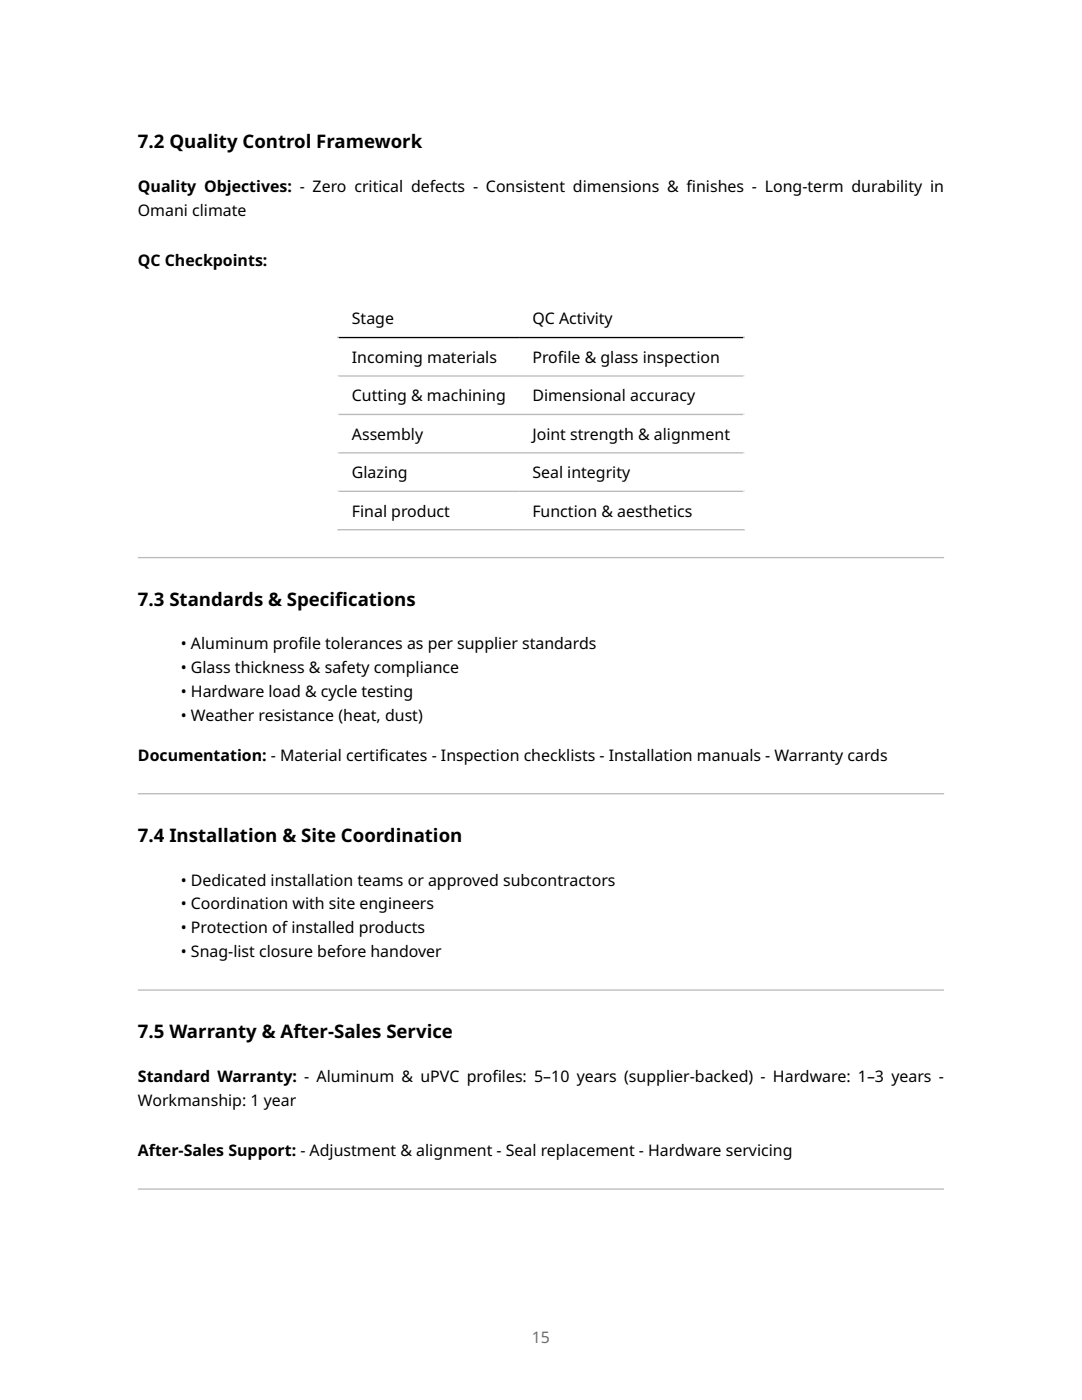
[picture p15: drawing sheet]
<svg xmlns="http://www.w3.org/2000/svg" width="216mm" height="279mm" viewBox="0 0 216 279" stroke-linecap="round" stroke-linejoin="round" font-family="sans-serif">
<defs><g id="words">
<g font-size="3.7">
<text x="27.5" y="29.6">7.2 Quality Control Framework</text>
<text x="27.5" y="120.9">7.3 Standards &amp; Specif</text>
<text x="66.9" y="120.9">ications</text>
<text x="27.5" y="168.1">7.4 Installation &amp; Site Coordination</text>
<text x="27.5" y="207.2">7.5 Warranty &amp; After-Sales Service</text>
</g>
<g font-size="3.2">
<text x="27.5" y="38.3">Quality Objectives: - Zero critical defects - Consistent dimensions &amp; f</text>
<text x="137" y="38.3">inishes - Long-term durability in</text>
<text x="27.5" y="43.1">Omani climate</text>
<text x="27.5" y="53.1">QC Checkpoints:</text>
<text x="70.2" y="64.8">Stage</text>
<text x="106.2" y="64.8">QC Activity</text>
<text x="70.2" y="72.4">Incoming materials</text>
<text x="106.2" y="72.4">Prof</text>
<text x="111.3" y="72.4">ile &amp; glass inspection</text>
<text x="70.2" y="80.1">Cutting &amp; machining</text>
<text x="106.2" y="80.1">Dimensional accuracy</text>
<text x="70.2" y="87.8">Assembly</text>
<text x="106.2" y="87.8">Joint strength &amp; alignment</text>
<text x="70.2" y="95.5">Glazing</text>
<text x="106.2" y="95.5">Seal integrity</text>
<text x="70.2" y="103.1">Final product</text>
<text x="106.2" y="103.1">Function &amp; aesthetics</text>
<text x="36.1" y="129.6">• Aluminum prof</text>
<text x="59.5" y="129.6">ile tolerances as per supplier standards</text>
<text x="36.1" y="134.4">• Glass thickness &amp; safety compliance</text>
<text x="36.1" y="139.1">• Hardware load &amp; cycle testing</text>
<text x="36.1" y="143.9">• Weather resistance (heat, dust)</text>
<text x="27.5" y="151.8">Documentation: - Material certif</text>
<text x="75.6" y="151.8">icates - Inspection checklists - Installation manuals - Warranty cards</text>
<text x="36.1" y="176.7">• Dedicated installation teams or approved subcontractors</text>
<text x="36.1" y="181.5">• Coordination with site engineers</text>
<text x="36.1" y="186.3">• Protection of installed products</text>
<text x="36.1" y="191">• Snag-list closure before handover</text>
<text x="27.5" y="215.9">Standard Warranty: - Aluminum &amp; uPVC prof</text>
<text x="98.2" y="215.9">iles: 5–10 years (supplier-backed) - Hardware: 1–3 years -</text>
<text x="27.5" y="220.7">Workmanship: 1 year</text>
<text x="27.5" y="230.7">After-Sales Support: - Adjustment &amp; alignment - Seal replacement - Hardware servicing</text>
</g>
<text font-size="3.2" fill="#6e6e6e" x="106.1" y="267.9">15</text>
</g></defs>
<path d="M67.3 59.7h81.3M67.4 59.6v46.3M148.5 59.6v46.3" fill="none" stroke="#fff" stroke-width=".26"/>
<path d="M67.3 67.4h81.3" fill="none" stroke="#000" stroke-width=".26"/>
<path d="M67.3 75h81.3M67.3 82.7h81.3M67.3 90.4h81.3M67.3 98.1h81.3M67.3 105.7h81.3" fill="none" stroke="#bbb" stroke-width=".26"/>
<g fill="#bbb">
<path d="M27.5 111.4h160.9zM27.5 111.2h160.9v.2h-160.9z" fill-rule="evenodd"/>
<path d="M27.5 158.5h160.9zM27.5 158.3h160.9v.2h-160.9z" fill-rule="evenodd"/>
<path d="M27.5 197.7h160.9zM27.5 197.5h160.9v.2h-160.9z" fill-rule="evenodd"/>
<path d="M27.5 237.4h160.9zM27.5 237.2h160.9v.2h-160.9z" fill-rule="evenodd"/>
</g>
<use href="#words"/>
</svg>
